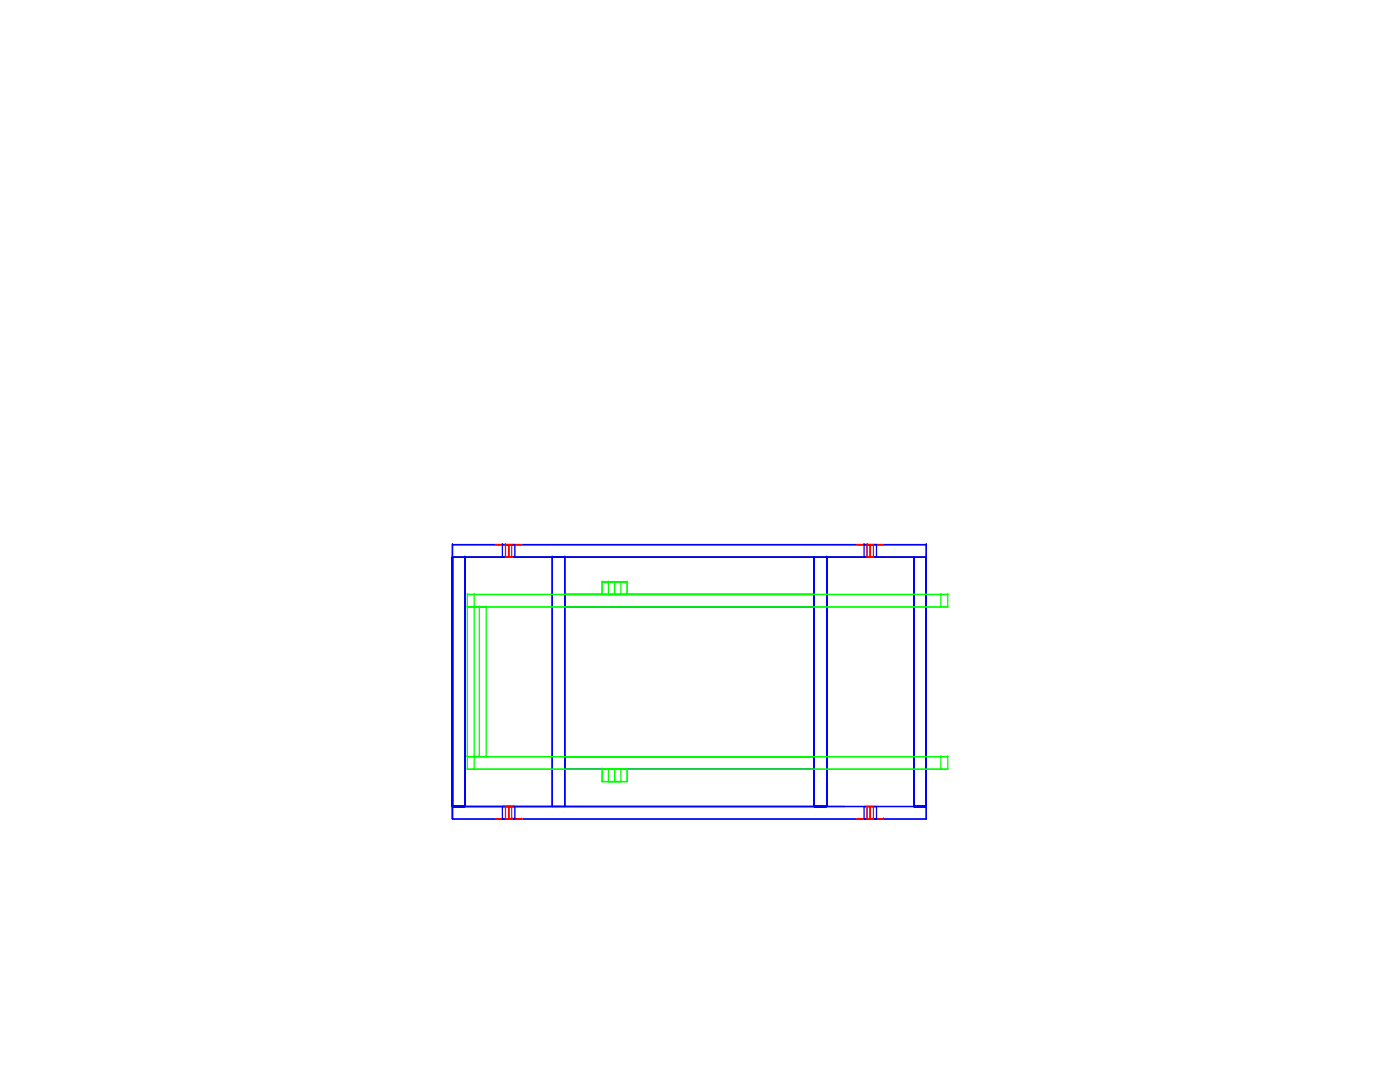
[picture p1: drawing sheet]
<svg xmlns="http://www.w3.org/2000/svg" width="279mm" height="216mm" viewBox="0 0 279 216" stroke-linecap="round" stroke-linejoin="round" font-family="sans-serif">
<path d="M92.8 111.2v49.7h-2.5M182.4 111.2v49.7M184.9 111.2h-94.6v52.2v-54.7h94.6v54.7M90.3 160.9h.1M90.3 160.9h78.4M90.3 160.9h19.9v-49.7h2.5v49.7h49.8v-49.7h2.5v49.7" fill="none" stroke="#000" stroke-width=".25"/>
<g fill="none" stroke="#00f" stroke-width=".25">
<path d="M90.3 111.2v49.7h2.5M90.3 111.2v49.7zM90.3 118.3h.1M90.3 111.2v49.7M92.8 111.2v49.7zM92.8 118.3h.1M92.8 111.2h.1M90.3 125.4h.1M90.3 132.5h.1M90.3 139.6h.1M92.8 139.6h.1M92.8 132.5h.1"/>
<path d="M92.8 125.4h.1M90.3 146.7h.1M90.3 153.8h.1M92.8 153.8h.1M92.8 146.7h.1M90.3 160.9h2.5v-49.7v49.7M90.3 160.9h2.5zM90.7 160.9h.1M91 160.9h.1M91.4 160.9h.1M91.7 160.9h.1M92.1 160.9h.1"/>
<path d="M92.4 160.9h.1M92.8 160.9h.1"/>
</g>
<path d="M90.3 160.9h.1M92.8 160.9h.1" fill="none" stroke="#00f" stroke-width=".25"/>
<path d="M90.3 111.2v49.7h2.5v-49.7M90.3 160.9h94.6h-94.6v2.5h94.6v-2.5v2.5h-94.6zM184.9 163.4h.1M184.9 160.9h.1" fill="none" stroke="#00f" stroke-width=".25"/>
<path d="M90.3 163.4h.1M184.9 163.4h.1" fill="none" stroke="#00f" stroke-width=".25"/>
<path d="M90.3 160.9h.1" fill="none" stroke="#00f" stroke-width=".25"/>
<path d="M110.2 111.2h2.5h-2.5v49.7h2.5v-49.7v49.7h-2.5zM112.7 111.2h.1M112.7 160.9h.1" fill="none" stroke="#00f" stroke-width=".25"/>
<path d="M110.2 160.9h.1M112.7 160.9h.1" fill="none" stroke="#00f" stroke-width=".25"/>
<path d="M110.2 111.2h.1" fill="none" stroke="#00f" stroke-width=".25"/>
<g fill="none" stroke="#00f" stroke-width=".25">
<path d="M162.5 111.2v49.7h2.5M162.5 111.2v49.7zM162.5 118.3h.1M162.5 111.2v49.7M165 111.2v49.7zM165 118.3h.1M165 111.2h.1M162.5 125.4h.1M162.5 132.5h.1M162.5 139.6h.1M165 139.6h.1M165 132.5h.1"/>
<path d="M165 125.4h.1M162.5 146.7h.1M162.5 153.8h.1M165 153.8h.1M165 146.7h.1M162.5 160.9h2.5v-49.7v49.7M162.5 160.9h2.5zM162.8 160.9h.1M163.2 160.9h.1M163.6 160.9h.1M163.9 160.9h.1M164.3 160.9h.1"/>
<path d="M164.6 160.9h.1M165 160.9h.1"/>
</g>
<path d="M162.5 160.9h.1M165 160.9h.1" fill="none" stroke="#00f" stroke-width=".25"/>
<g fill="none" stroke="#00f" stroke-width=".25">
<path d="M162.5 111.2v49.7h2.5v-49.7M182.4 111.2v49.7h2.5M182.4 111.2v49.7zM182.4 118.3h.1M182.4 111.2v49.7M184.9 111.2v49.7zM184.9 118.3h.1M184.9 111.2h.1M182.4 125.4h.1M182.4 132.5h.1M182.4 139.6h.1M184.9 139.6h.1"/>
<path d="M184.9 132.5h.1M184.9 125.4h.1M182.4 146.7h.1M182.4 153.8h.1M184.9 153.8h.1M184.9 146.7h.1M182.4 160.9h2.5v-49.7v49.7M182.4 160.9h2.5zM182.8 160.9h.1M183.1 160.9h.1M183.5 160.9h.1M183.8 160.9h.1"/>
<path d="M184.2 160.9h.1M184.5 160.9h.1M184.9 160.9h.1"/>
</g>
<path d="M182.4 160.9h.1M184.9 160.9h.1" fill="none" stroke="#00f" stroke-width=".25"/>
<path d="M184.9 108.7v52.2h-2.5v-49.7M184.9 108.7v2.5h-94.6v-2.5h94.6h-94.6v2.5h94.6M184.9 111.2h.1M184.9 108.7h.1" fill="none" stroke="#00f" stroke-width=".25"/>
<path d="M90.3 111.2h.1M184.9 111.2h.1" fill="none" stroke="#00f" stroke-width=".25"/>
<path d="M90.3 108.7h.1" fill="none" stroke="#00f" stroke-width=".25"/>
<path d="M104.1 163.4h.1" fill="none" stroke="#f00" stroke-width=".25"/>
<path d="M176.3 163.4h.1" fill="none" stroke="#f00" stroke-width=".25"/>
<path d="M104.1 108.7h-5.2h5.2M176.3 108.7h-5.2h5.2M98.9 163.4h5.2h-5.2M104.1 163.4h-5.2h5.2M171.1 163.4h5.2h-5.2" fill="none" stroke="#f00" stroke-width=".25"/>
<path d="M112.7 151v2.5v-2.5h49.8v2.5h-49.8M112.7 151h49.8v2.5h-49.8M112.7 151h.1M112.7 153.5h.1" fill="none" stroke="#00f" stroke-width=".25"/>
<path d="M112.7 151h.1M162.5 151h.1" fill="none" stroke="#00f" stroke-width=".25"/>
<path d="M162.5 153.5h.1" fill="none" stroke="#00f" stroke-width=".25"/>
<path d="M112.7 118.6v2.5v-2.5h49.8v2.5h-49.8M112.7 118.6h49.8v2.5h-49.8M112.7 118.6h.1M112.7 121.1h.1" fill="none" stroke="#00f" stroke-width=".25"/>
<path d="M112.7 118.6h.1M162.5 118.6h.1" fill="none" stroke="#00f" stroke-width=".25"/>
<path d="M162.5 121.1h.1" fill="none" stroke="#00f" stroke-width=".25"/>
<g fill="none" stroke="#00f" stroke-width=".25">
<path d="M100.3 111.2h2.4zM100.3 108.7h2.4zM100.3 108.7h.1M100.3 108.7v2.5M101.5 108.7v2.5M102.7 108.7v2.5M172.4 111.2h2.5zM172.4 108.7h2.5zM172.4 108.7h.1M172.4 108.7v2.5M173.7 108.7v2.5M174.9 108.7v2.5"/>
<path d="M100.3 160.9h2.4zM100.3 163.4h2.4zM100.3 160.9v2.5M101.5 160.9v2.5M102.7 163.4h.1M102.7 160.9v2.5M172.4 160.9h2.5zM172.4 163.4h2.5zM172.4 160.9v2.5M173.7 160.9v2.5M174.9 163.4h.1M174.9 160.9v2.5"/>
</g>
<g fill="none" stroke="#f00" stroke-width=".25">
<path d="M100.9 111.2h1.2zM100.9 108.7h1.2zM100.9 108.7h.1M100.9 108.7v2.5M101.5 108.7v2.5M102.1 108.7v2.5M173.1 111.2h1.2zM173.1 108.7h1.2zM173.1 108.7h.1M173.1 108.7v2.5M173.7 108.7v2.5M174.3 108.7v2.5"/>
<path d="M100.9 160.9h1.2zM100.9 163.4h1.2zM100.9 160.9v2.5M101.5 160.9v2.5M102.1 163.4h.1M102.1 160.9v2.5M173.1 160.9h1.2zM173.1 163.4h1.2zM173.1 160.9v2.5M173.7 160.9v2.5M174.3 163.4h.1M174.3 160.9v2.5"/>
</g>
<path d="M120.2 153.5h5v2.5h-5h5v-2.5h-5v2.5zM120.2 153.5h.1M120.2 156h.1" fill="none" stroke="#0f0" stroke-width=".25"/>
<path d="M120.2 153.5h.1M125.2 153.5h.1" fill="none" stroke="#0f0" stroke-width=".25"/>
<path d="M125.2 156h.1" fill="none" stroke="#0f0" stroke-width=".25"/>
<path d="M120.2 116.1h5h-5v2.5h5v-2.5v2.5h-5zM125.2 118.6h.1M125.2 116.1h.1" fill="none" stroke="#0f0" stroke-width=".25"/>
<path d="M120.2 118.6h.1M125.2 118.6h.1" fill="none" stroke="#0f0" stroke-width=".25"/>
<path d="M120.2 116.1h.1" fill="none" stroke="#0f0" stroke-width=".25"/>
<g fill="none" stroke="#0f0" stroke-width=".25">
<path d="M93.3 118.6h94.5v2.5h-94.5M93.3 118.6h.1M94.6 118.6h-1.3v2.5h1.3M94.6 118.6h94.5v2.5h-94.5zM94.6 118.6h.1M121.4 118.6h2.5zM121.4 116.1h2.5zM121.4 116.1h.1M121.4 116.1v2.5M122.7 116.1v2.5M123.9 116.1v2.5M187.8 118.6h.1"/>
<path d="M187.8 118.6h1.3M189.1 118.6h.1M93.3 121.1h.1M93.3 121.1h3.7h-1.3M93.3 121.1h2.4v29.9h-2.4zM94.6 121.1h.1M94.6 121.1v29.9h2.4v-29.9M95.7 121.1h.1M97 121.1h.1M187.8 121.1h.1M187.8 121.1h1.3M189.1 121.1h.1"/>
<path d="M93.3 151h1.3v2.5h-1.3zM93.3 153.5h.1M93.3 151h.1M93.3 153.5h94.5M93.3 151h94.5M94.6 151h94.5v2.5h-94.5M94.6 153.5h.1M94.6 151h.1M95.7 151h.1M97 151h.1M121.4 153.5h2.5zM121.4 156h2.5z"/>
<path d="M121.4 153.5v2.5M122.7 153.5v2.5M123.9 156h.1M123.9 153.5v2.5M187.8 153.5h.1M187.8 151h.1M189.1 151h-1.3v2.5h1.3M189.1 153.5h.1M189.1 151h.1"/>
</g>
</svg>
